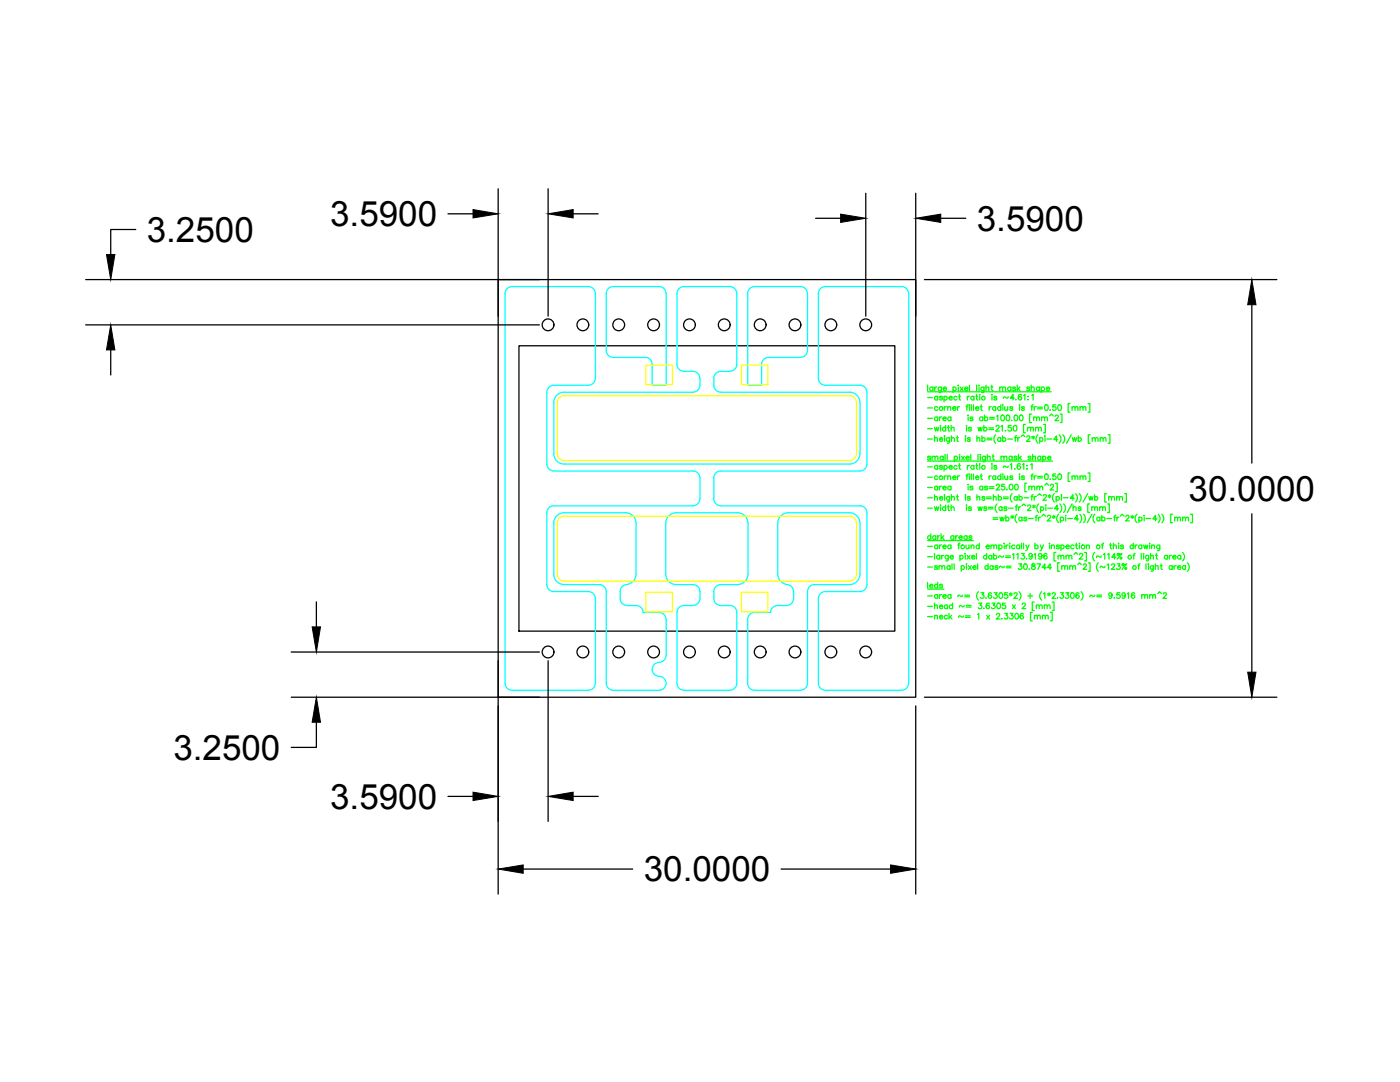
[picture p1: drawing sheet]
<svg xmlns="http://www.w3.org/2000/svg" width="279mm" height="216mm" viewBox="0 0 279 216" stroke-linecap="round" stroke-linejoin="round" font-family="sans-serif">
<defs><g id="words">
<g font-size="7">
<text x="65.9" y="45.1">3.5900</text>
<text x="194.9" y="46">3.5900</text>
<text x="29.3" y="48.3">3.2500</text>
<text x="237.2" y="99.9">30.0000</text>
<text x="34.6" y="151.6">3.2500</text>
<text x="65.9" y="161.4">3.5900</text>
<text x="128.5" y="175.9">30.0000</text>
</g>
</g></defs>
<!-- layer: glassOutline -->
<g fill="none" stroke="#000" stroke-width=".25">
<path d="M99.4 37.7v25.4M109.4 37.7v25.4M172.8 38.6v24.5M182.8 38.6v24.5M17.1 55.8h90.6M27.1 45.8h-5v5M89.4 42.7h5M99.4 55.8h83.4v83.3h-83.4zM114.4 42.7h5M162.8 43.6h5M184.5 55.8h70.3M187.7 43.6h5"/>
<path d="M17.1 64.8h90.6M22.1 69.8v5M249.8 60.8v31.6M249.8 102.5v31.6M58.1 130.1h49.6M58.1 139.1h49.6M63.1 120.1v5M99.4 131.8v46.6M109.4 131.8v32.1M184.5 139.1h70.3M63.1 144.1v5h-5M89.4 158.9h5"/>
<path d="M114.4 158.9h5M182.8 140.9v37.5M104.4 173.4h21.9M155.9 173.4h21.8"/>
</g>
<!-- layer: notes -->
<g fill="none" stroke="#0f0" stroke-width=".25">
<path d="M185.1 78.2h24.7M185.1 76.8v1.2M185.1 79.3h1M186.2 77.4a.35 .35 0 0 0-.5-.1 .35 .35 0 0 0 0 .6 .35 .35 0 0 0 .5-.1M186.2 77.2v.8M186.5 77.2v.8M187 77.2l-.3 .1-.2 .2M187.1 79.2a.36 .36 0 0 0-.5 0 .36 .36 0 0 0 0 .5 .36 .36 0 0 0 .5 0M187.1 79.1v.7M187.9 77.2l-.1 1-.4 .1M187.9 77.4a.35 .35 0 0 0-.5-.1 .35 .35 0 0 0 0 .6 .35 .35 0 0 0 .5-.1M188.1 79.2l-.2-.1-.4 .1 .5 .3v.3h-.3l-.2-.1"/>
<path d="M188.2 77.5h.7a.32 .32 0 0 0-.3-.3 .32 .32 0 0 0-.4 .3l.3 .5 .4-.2M188.4 79.2a.36 .36 0 0 1 .5 0 .36 .36 0 0 1 0 .5 .36 .36 0 0 1-.5 0M188.4 79.1v1.1M189.4 79.4h.6a.36 .36 0 0 0-.5-.2 .36 .36 0 0 0 .1 .6l.4-.1M190.2 77.4a.35 .35 0 0 1 .5-.1 .35 .35 0 0 1 0 .6 .35 .35 0 0 1-.5-.1M190.2 77.2v1.1M191 79.2a.36 .36 0 0 0-.5 0 .36 .36 0 0 0 0 .5 .36 .36 0 0 0 .5 0M191.3 76.8v.2zM191.3 77.2v.8M191.3 79.1h.4M191.5 78.7v.9v.2h.2M191.6 77.2l.6 .8"/>
<path d="M192.2 77.2l-.6 .8M192.5 77.5h.7a.36 .36 0 0 0-.4-.3 .36 .36 0 0 0-.4 .4 .36 .36 0 0 0 .4 .4l.4-.2M193.1 79.1v.7M193.5 79.1h-.3l-.1 .3M193.5 76.8v1.2M194.4 79.2a.36 .36 0 0 0-.6 0 .36 .36 0 0 0 0 .5 .36 .36 0 0 0 .6 0M194.4 79.1v.7M194.8 79.1h.3M194.9 78.7v.9l.3 .2M194.9 76.8v1.2M195.4 76.8v.2zM195.4 77.2v.8"/>
<path d="M195.5 78.7v.1zM195.5 79.1v.7M196.4 77.2l-.1 1-.4 .1M196.4 77.4a.35 .35 0 0 0-.5-.1 .35 .35 0 0 0 0 .6 .35 .35 0 0 0 .5-.1M196.8 77.4l.2-.2 .3 .1v.7M196.8 76.8v1.2M197.8 77.2h.3M197.9 76.8v1l.3 .2M198 78.7v.1zM198 79.1v.7M198.9 79.2l-.2-.1-.3 .1 .5 .3v.3h-.3l-.2-.1M199.5 77.4l.3-.2 .2 .1 .1 .7"/>
<path d="M199.5 77.2v.8M200.1 77.4l.3-.2 .2 .1 .1 .7M201.2 79.2l-.2 .3-.6-.3-.1 .3M201.7 77.4a.35 .35 0 0 0-.5-.1 .35 .35 0 0 0 0 .6 .35 .35 0 0 0 .5-.1M201.7 77.2v.8M202.4 79.5h-.8l.6-.8v1.1M202.7 77.4l-.2-.2-.3 .1v.2l.5 .3-.2 .2-.4-.2M202.7 79.7l.1 .1M203 76.8v1.2M203.2 77.5l.4 .5M203.5 77.2l-.5 .6M203.9 78.9l-.1-.1a.54 .54 0 0 0-.7 .4 .54 .54 0 0 0 .4 .6 .34 .34 0 0 0 .4-.3 .34 .34 0 0 0-.3-.4 .34 .34 0 0 0-.4 .4"/>
<path d="M204.3 78.9l.2-.2v1.1M205.2 79.1v.1zM205.2 79.7v.1zM205.5 77.4l-.2-.2-.3 .1v.2l.4 .2 .1 .1-.2 .2-.4-.2M205.8 77.4l.3-.2 .2 .1 .1 .7M205.8 76.8v1.2M205.9 78.9l.3-.2v1.1M207.5 77.4a.35 .35 0 0 0-.6-.1 .35 .35 0 0 0 0 .6 .35 .35 0 0 0 .6-.1M207.5 77.2v.8M207.8 77.4a.35 .35 0 0 1 .5-.1 .35 .35 0 0 1 0 .6 .35 .35 0 0 1-.5-.1M207.8 77.2v1.1M208.8 77.5h.7a.36 .36 0 0 0-.4-.3 .36 .36 0 0 0-.4 .4 .36 .36 0 0 0 .4 .4l.4-.2"/>
<path d="M185.1 81.4h1M185.1 83.5h1M185.1 85.5h1M185.1 87.6h1M185.1 92h24.9M185.1 93.1h1M185.1 95.2h1M185.1 97.3h1M185.1 99.3h1M185.7 91.2l-.2-.2-.3 .1v.2l.5 .2v.1l-.2 .2-.4-.2M186 91.2l.3-.2 .2 .1 .1 .7M186 91v.8"/>
<path d="M186.5 85.3l.2 .7 .2-.7 .2 .7 .2-.7M186.5 87.5l.3-.2 .2 .1 .1 .7M186.5 99.3l.3-.2h.2l.1 .7M186.5 87v1.1M186.5 98.7v1.1M186.6 91.2l.3-.2 .2 .1 .1 .7M187.1 81.3a.35 .35 0 0 0-.5-.1 .35 .35 0 0 0 0 .6 .35 .35 0 0 0 .5-.1M187.1 83.4a.36 .36 0 0 0-.5-.1 .36 .36 0 0 0 0 .5 .36 .36 0 0 0 .5 0M187.1 93a.35 .35 0 0 0-.5 0 .35 .35 0 0 0 0 .5 .35 .35 0 0 0 .5 0M187.1 95.1a.36 .36 0 0 0-.5 0 .36 .36 0 0 0 0 .5 .36 .36 0 0 0 .5-.1M187.1 97.2a.35 .35 0 0 0-.5-.1 .35 .35 0 0 0 0 .5 .35 .35 0 0 0 .5 0M187.1 83.2v.7"/>
<path d="M187.1 92.9v.7M187.1 97v.8M187.5 87.6h.6a.36 .36 0 0 0-.6-.2 .36 .36 0 0 0 .2 .6l.4-.1M187.5 99.4h.6a.32 .32 0 0 0-.3-.3 .32 .32 0 0 0-.3 .3l.3 .4 .3-.2M187.5 83.2v.7M187.5 97v.8M187.7 84.9v.1zM187.7 85.3v.7M187.9 83.2l-.2 .1-.2 .2M187.9 97l-.2 .1-.2 .2M188.1 93l-.2-.1h-.3v.2l.5 .4-.2 .1-.4-.1M188.2 83.5h.6a.35 .35 0 0 0-.4-.3 .35 .35 0 0 0-.3 .4 .35 .35 0 0 0 .3 .3l.4-.1"/>
<path d="M188.2 97.3h.6a.36 .36 0 0 0-.4-.3 .36 .36 0 0 0-.3 .4 .36 .36 0 0 0 .3 .4l.4-.2M188.2 91.2a.36 .36 0 0 0-.5-.1 .36 .36 0 0 0 0 .6 .36 .36 0 0 0 .5-.1M188.2 91v.8M188.4 93a.35 .35 0 0 1 .5 0 .35 .35 0 0 1 0 .5 .35 .35 0 0 1-.5 0M188.4 92.9v1.1M188.4 87h.2zM188.4 98.8h.2zM188.4 81.1v.8M188.4 94.9v.8M188.5 87.3v.8M188.5 99.1v.7M188.6 90.7v1.1"/>
<path d="M188.7 85.4a.35 .35 0 0 0-.5 0 .35 .35 0 0 0 0 .5 .35 .35 0 0 0 .5-.1M188.7 84.9v1.1M188.9 81.1l-.3 .1-.2 .3M188.9 94.9l-.3 .1-.2 .3M189 90.7v1.1M189.1 85.3h.4M189.1 81.4l.3-.3 .3 .1v.7M189.1 95.2l.3-.3 .3 .1v.7M189.1 81.1v.8M189.1 94.9v.8M189.3 84.9v.9l.2 .2M189.4 93.2h.6a.32 .32 0 0 0-.3-.3 .32 .32 0 0 0-.3 .3l.3 .4 .3-.1"/>
<path d="M189.5 87.3v1l-.5 .1M189.5 87.5a.36 .36 0 0 0-.5-.1 .36 .36 0 0 0 0 .6 .36 .36 0 0 0 .5-.1M189.5 99.1v1h-.5M189.5 99.2a.35 .35 0 0 0-.5 0 .35 .35 0 0 0 0 .5 .35 .35 0 0 0 .5-.1M189.8 83.4a.36 .36 0 0 0-.5-.1 .36 .36 0 0 0 0 .5 .36 .36 0 0 0 .5 0M189.8 97.2a.35 .35 0 0 0-.5-.1 .35 .35 0 0 0 0 .5 .35 .35 0 0 0 .5 0M189.8 83.2v.7M189.8 97v.8M189.8 85.5l.3-.2h.3v.7M189.8 84.9v1.1M189.9 87.5l.2-.2 .3 .1 .1 .7M189.9 99.3l.2-.2h.3l.1 .7"/>
<path d="M189.9 87v1.1M189.9 98.7v1.1M190.1 81.5h.7a.32 .32 0 0 0-.3-.4 .32 .32 0 0 0-.4 .4l.3 .4 .4-.2M190.1 95.3h.7a.36 .36 0 0 0-.6-.3 .36 .36 0 0 0 .1 .6l.5-.1M190.5 91.2a.36 .36 0 0 1 .5-.1 .36 .36 0 0 1 0 .6 .36 .36 0 0 1-.5-.1M190.5 91v1.2M190.9 87.3h.4M190.9 99.1h.4M191 93a.35 .35 0 0 0-.5 0 .35 .35 0 0 0 0 .5 .35 .35 0 0 0 .5 0M191.1 87v.9v.1l.2 .1M191.1 98.7v.9l.2 .2M191.1 81.1v.8"/>
<path d="M191.1 94.9v.8M191.3 92.9h.4M191.5 92.5v.9l.2 .2M191.5 81.1l-.2 .1-.2 .3M191.5 90.7v.1zM191.5 94.9l-.2 .1-.2 .3M191.5 91v.8M191.9 91l.6 .8M192.5 91l-.6 .8M192.7 87v.1zM192.7 98.7v.1zM192.7 87.3v.8"/>
<path d="M192.7 99.1v.7M192.8 91.3h.6a.36 .36 0 0 0-.6-.2 .36 .36 0 0 0 .2 .6l.4-.1M192.8 81.1h.4M192.8 94.9h.4M192.9 84.9v.1zM192.9 85.3v.7M193.1 92.9v.7M193.2 80.8l-.2 .2v.9M193.2 82.8v.1zM193.2 94.6h-.2v.2v.9M193.2 96.6v.1zM193.2 83.2v.7"/>
<path d="M193.2 97v.8M193.4 80.8h.1zM193.4 94.6h.1zM193.5 92.9h-.3l-.1 .3M193.5 81.1v.8M193.5 94.9v.8M193.6 87.5l-.2-.2-.3 .2 .5 .2v.3l-.3 .1-.2-.2M193.6 99.2l-.2-.1-.3 .1 .5 .3v.3h-.3l-.2-.2M193.7 90.7v1.1M193.8 85.4l-.2-.1h-.3v.2l.5 .2v.1l-.2 .2-.3-.2M193.8 80.8v1.1M193.8 94.6v1.1"/>
<path d="M194.2 83.4l-.2-.2-.4 .2 .5 .2v.3h-.3l-.2-.1M194.2 97.2l-.2-.2-.4 .1v.2l.5 .1 .1 .2-.2 .2-.4-.2M194.3 80.8v1.1M194.3 94.6v1.1M194.4 93a.35 .35 0 0 0-.5 0 .35 .35 0 0 0 0 .5 .35 .35 0 0 0 .5 0M194.4 92.9v.7M194.7 81.5h.6a.32 .32 0 0 0-.3-.4 .32 .32 0 0 0-.3 .4l.3 .4 .3-.2M194.7 95.3h.6a.36 .36 0 0 0-.6-.3 .36 .36 0 0 0 .2 .6l.4-.1M194.8 92.9h.3M194.9 92.5v.9l.3 .2M195 87.5l.2-.2 .3 .1v.7M195 99.3l.2-.2h.3v.7"/>
<path d="M195 87v1.1M195 98.7v1.1M195.2 85.3l.2 .7 .2-.7 .2 .7 .2-.7M195.2 90.7v1.1M195.5 92.5v.1zM195.5 92.9v.7M195.6 90.7v.1zM195.6 81.1h.4M195.6 91v.8M195.6 94.9h.4M195.8 80.8v.9l.3 .2M195.8 94.6v.9l.1 .1 .2 .1"/>
<path d="M196 87.5a.36 .36 0 0 1 .5-.1 .36 .36 0 0 1 0 .6 .36 .36 0 0 1-.5-.1M196 87v1.1M196.1 83.4a.36 .36 0 0 0-.5-.1 .36 .36 0 0 0 0 .5 .36 .36 0 0 0 .5 0M196.1 97.2a.35 .35 0 0 0-.5-.1 .35 .35 0 0 0 0 .5 .35 .35 0 0 0 .5 0M196.1 83.2v.7M196.1 97v.8M196.3 85.4a.35 .35 0 0 1 .6 0 .35 .35 0 0 1 0 .5 .35 .35 0 0 1-.6-.1M196.3 84.9v1.1M196.5 83.4a.36 .36 0 0 1 .5-.1 .36 .36 0 0 1 0 .5 .36 .36 0 0 1-.5 0M196.5 82.8v1.1M196.6 99.2l-.3-.1-.3 .1 .5 .3v.3h-.3l-.2-.2M196.7 91l-.1 1-.4 .1"/>
<path d="M196.7 91.2a.36 .36 0 0 0-.6-.1 .36 .36 0 0 0 0 .6 .36 .36 0 0 0 .6-.1M196.9 99.2h.9M196.9 99.5h.9M197 87.4h.9M197 87.7h.9M197 91.2l.3-.2 .2 .1 .1 .7M197 90.7v1.1M197.1 97.2l-.2-.2-.4 .2 .5 .2v.3l-.3 .1-.2-.2M197.3 85.4h1M197.3 85.7h1M197.4 81.1v.8M197.4 94.9v.8"/>
<path d="M197.4 97.1h1M197.4 97.4h1M197.5 83.3h1M197.5 83.6h1M197.8 81.1l-.3 .1-.1 .3M197.8 94.9l-.3 .1-.1 .3M198 92.5v.1zM198 92.9v.7M198 91h.4M198.2 90.7v.9l.3 .2M198.2 99.3l.3-.2h.3v.7M198.2 98.7v1.1"/>
<path d="M198.7 81.3a.35 .35 0 0 0-.5-.1 .35 .35 0 0 0 0 .6 .35 .35 0 0 0 .5-.1M198.7 86.8a1.17 1.17 0 0 0 0 1.6M198.7 95.1a.36 .36 0 0 0-.5 0 .36 .36 0 0 0 0 .5 .36 .36 0 0 0 .5-.1M198.7 81.1v.8M198.7 94.9v.8M198.8 85.2l.2-.3 .4 .2-.7 .9h.8M198.8 96.9l.2-.3 .5 .3-.2 .3-.5 .6h.7M198.9 83.1l.2-.3v1.1M198.9 93l-.2-.1h-.3v.2l.5 .2v.2l-.2 .1-.3-.1M199.2 99.2a.35 .35 0 0 1 .6 0 .35 .35 0 0 1 0 .5 .35 .35 0 0 1-.6-.1M199.2 98.7v1.1M199.7 81.3a.35 .35 0 0 0-.5-.1 .35 .35 0 0 0 0 .6 .35 .35 0 0 0 .5-.1"/>
<path d="M199.7 87.5a.36 .36 0 0 0-.5-.1 .36 .36 0 0 0 0 .6 .36 .36 0 0 0 .5-.1M199.7 95.1a.36 .36 0 0 0-.5 0 .36 .36 0 0 0 0 .5 .36 .36 0 0 0 .5-.1M199.7 80.8v1.1M199.7 87.3v.8M199.7 94.6v1.1M199.8 85.1l.2-.2v1.1M199.8 91.2l.2-.2 .3 .1 .1 .7M199.8 91v.8M199.9 82.9a.55 .55 0 0 1 .6 .4 .55 .55 0 0 1-.3 .6h-.2a.72 .72 0 0 1-.1-1zM200.1 80.8h.1zM200.1 87.5a.36 .36 0 0 1 .5-.1 .36 .36 0 0 1 0 .6 .36 .36 0 0 1-.5-.1M200.1 94.6h.1z"/>
<path d="M200.1 87v1.1M200.2 81.1v.8M200.2 94.9v.8M200.3 99.2h.9M200.3 99.5h.9M200.4 91.2l.2-.2 .3 .1v.7M200.5 96.6h-.6v.5a.4 .4 0 0 1 .6 0 .4 .4 0 0 1-.1 .6 .4 .4 0 0 1-.6-.1M200.5 81.1l.1 .7 .2 .1 .3-.2M200.5 94.9l.1 .7 .2 .1 .3-.2M200.7 85.9v.1M200.9 82.9a.55 .55 0 0 1 .7 .4 .55 .55 0 0 1-.4 .6h-.1a.72 .72 0 0 1-.2-1zM200.9 97.7h.1"/>
<path d="M201.1 81.1v.8M201.1 94.9v.8M201.1 87.6h1M201.2 93l-.2 .3-.6-.3-.1 .3M201.6 96.7a.55 .55 0 0 1 .6 .4 .55 .55 0 0 1-.4 .7h-.1a.73 .73 0 0 1-.1-1.1zM201.6 92.7l.3-.2v1.1M201.8 84.9h-.5l-.1 .5a.39 .39 0 0 1 .6 0 .39 .39 0 0 1-.1 .6 .39 .39 0 0 1-.6-.2M201.9 83.8l.1 .1M202 91.2a.36 .36 0 0 0-.5-.1 .36 .36 0 0 0 0 .6 .36 .36 0 0 0 .5-.1M202 98.5a1.14 1.14 0 0 0 0 1.7M202 91v.8M202.1 81.3l-.2-.2-.4 .2 .6 .3v.2l-.4 .1-.2-.2"/>
<path d="M202.1 95.1l-.2-.2-.4 .2 .6 .3v.2l-.4 .1-.2-.2M202.4 85l.1-.1a.58 .58 0 0 1 .5 .6 .58 .58 0 0 1-.5 .5l-.3-.5zM202.5 87.3h.3M202.5 82.9a.55 .55 0 0 1 .7 .4 .55 .55 0 0 1-.4 .6h-.1a.72 .72 0 0 1-.2-1zM202.5 93.5l.1 .1M202.6 96.7a.55 .55 0 0 1 .7 .4 .55 .55 0 0 1-.4 .7h-.1a.73 .73 0 0 1-.2-1.1zM202.9 87l-.3 .2v.9M202.9 91.2l-.2-.2-.3 .1v.2l.5 .2v.1l-.2 .2-.3-.2M203 99.2a.35 .35 0 0 0-.5 0 .35 .35 0 0 0 0 .5 .35 .35 0 0 0 .5-.1M203 99.1v.7M203.1 87.3v.8M203.3 90.7v1.1"/>
<path d="M203.4 99.2a.35 .35 0 0 1 .5 0 .35 .35 0 0 1 0 .5 .35 .35 0 0 1-.5-.1M203.4 98.7v1.1M203.5 80.8v.1zM203.5 94.6v.1zM203.5 81.1v.8M203.5 94.9v.8M203.5 91.3l.4 .5M203.5 87.3l-.2 .1-.2 .2M203.6 82.9a.55 .55 0 0 1 .6 .4 .55 .55 0 0 1-.3 .6h-.1a.72 .72 0 0 1-.2-1zM203.6 92.7v-.1a.54 .54 0 0 0-.7 .4 .54 .54 0 0 0 .4 .6 .35 .35 0 0 0 .4-.3 .35 .35 0 0 0-.3-.4 .35 .35 0 0 0-.4 .4M203.8 87.1l.4-.3 .3 .3M203.8 91l-.5 .6"/>
<path d="M204.1 92.7l.2-.2v1.1M204.4 99.3h.9M204.4 81.3l-.2-.2-.3 .2 .5 .3v.2l-.3 .1-.2-.2M204.4 95.1l-.2-.2-.3 .2 .5 .3v.2l-.3 .1-.2-.2M204.6 84.7h-.3v1.7h.3M204.9 87.2l.1-.2h.3l.2 .3-.6 .8h.7M204.9 92.9h.1zM204.9 93.6h.1zM204.9 96.4h-.4v1.7h.4M205.1 85.5l.2-.2h.3l.1 .7M205.1 85.3v.7M205.3 97.2l.3-.2 .3 .1v.7"/>
<path d="M205.3 97v.8M205.7 85.5l.2-.2h.3v.7M205.7 92.7l.3-.2v1.1M205.8 91.2l-.3-.2-.3 .1v.2l.5 .2 .1 .1-.3 .2-.3-.2M205.8 81.1h.3M205.8 94.9h.3M205.8 99.1h.3M205.9 82.6h-.4v1.7h.4M205.9 97.2l.3-.2 .2 .1 .1 .7M205.9 87.1l.5 .3M206.1 91.2l.2-.2 .3 .1 .1 .7M206.1 90.7v1.1"/>
<path d="M206.2 80.8l-.3 .2v.9M206.2 94.6l-.3 .2v.9M206.2 98.7l-.3 .2v.9M206.2 87v.6M206.3 83.4l.2-.2 .3 .1 .1 .6M206.3 83.2v.7M206.4 81.1v.8M206.4 94.9v.8M206.4 99.1v.7M206.4 87.1l-.5 .3M206.7 85.5l.2-.2h.3v.7M206.7 85.3v.7"/>
<path d="M206.8 81.1l-.3 .1-.1 .3M206.8 94.9l-.3 .1-.1 .3M206.8 99.1h-.3l-.1 .3M206.9 83.4l.2-.2 .3 .1 .1 .6M206.9 97.2l.3-.2 .3 .1v.7M206.9 97v.8M207.1 98.9l.4-.4 .3 .4M207.1 81.3h.9M207.1 81.6h.9M207.1 95.1h.9M207.1 95.4h.9M207.1 86.8a1.12 1.12 0 0 0 0 1.6"/>
<path d="M207.2 85.5l.3-.2h.3v.7M207.5 87.5a.36 .36 0 0 1 .5-.1 .36 .36 0 0 1 0 .6 .36 .36 0 0 1-.5-.1M207.5 97.2l.3-.2 .2 .1 .1 .7M207.5 87.3v1.1M207.7 91.2a.36 .36 0 0 0-.5-.1 .36 .36 0 0 0 0 .6 .36 .36 0 0 0 .5-.1M207.7 91v.8M207.9 83.4l.2-.2 .3 .1v.6M207.9 83.2v.7M208.1 91.2a.36 .36 0 0 1 .5-.1 .36 .36 0 0 1 0 .6 .36 .36 0 0 1-.5-.1M208.1 91v1.2M208.2 99l.1-.2 .3-.1 .2 .3-.7 .8h.8M208.2 84.7h.4v1.7h-.4"/>
<path d="M208.4 83.4l.3-.2 .3 .1v.6M208.5 96.8l.4-.4 .4 .4M208.6 87v.1zM208.6 87.3v.8M208.6 80.8h.2a.58 .58 0 0 1 .4 .5 .58 .58 0 0 1-.4 .6l-.4-.5zM208.6 94.6h.2a.57 .57 0 0 1 .4 .5 .57 .57 0 0 1-.4 .6l-.4-.5zM208.9 87.6h1M209.1 91.3h.6a.36 .36 0 0 0-.6-.2 .36 .36 0 0 0 .2 .6l.4-.1M209.2 98.9l.5 .3M209.5 83l.3-.4 .4 .4M209.5 98.7v.6M209.6 81.8h.1"/>
<path d="M209.6 95.6h.1M209.6 96.9l.2-.3 .4 .3-.1 .3-.5 .6h.7M209.7 98.9l-.5 .3M210.4 98.5a1.1 1.1 0 0 0 0 1.7M210.6 83.1l.1-.2 .3-.1 .2 .4-.7 .7h.8M210.6 96.4h.4v1.7h-.4M210.7 80.8h-.6v.5a.39 .39 0 0 1 .6 0 .39 .39 0 0 1-.1 .5 .39 .39 0 0 1-.6-.1M210.7 94.6h-.6v.5a.39 .39 0 0 1 .6 0 .39 .39 0 0 1-.1 .5 .39 .39 0 0 1-.6-.1M210.8 99.2a.35 .35 0 0 1 .5 0 .35 .35 0 0 1 0 .5 .35 .35 0 0 1-.5-.1M210.8 99.1v1.1M211.1 87.7h-.8l.5-.7v1.1M211.3 80.8h.1a.58 .58 0 0 1 .4 .5 .58 .58 0 0 1-.4 .6l-.3-.5z"/>
<path d="M211.3 94.6h.1a.57 .57 0 0 1 .4 .5 .57 .57 0 0 1-.4 .6l-.3-.5zM211.4 86.8a1.17 1.17 0 0 1 0 1.6M211.6 82.6h.3v1.7h-.3M211.8 98.7v.1zM211.8 99.1v.7M212.1 86.8a1.17 1.17 0 0 1 0 1.6M212.2 99.3h1M213.5 80.6h-.3v1.6h.3M213.5 94.4h-.3v1.7h.3M213.8 86.8l-.9 1.6M214 81.4l.2-.3 .3 .1v.7M214 95.2l.2-.3 .3 .1v.7"/>
<path d="M214 81.1v.8M214 94.9v.8M214 87.3l.2 .8 .2-.8 .3 .8 .2-.8M214.4 99.4h-.8l.5-.7v1.1M214.5 81.4l.3-.3 .3 .1v.7M214.5 95.2l.3-.3 .3 .1v.7M214.7 98.5a1.14 1.14 0 0 1 0 1.7M215.2 87.5a.36 .36 0 0 1 .5-.1 .36 .36 0 0 1 0 .6 .36 .36 0 0 1-.5-.1M215.2 87v1.1M215.4 98.5a1.14 1.14 0 0 1 0 1.7M215.5 81.4l.3-.3 .3 .1v.7M215.5 95.2l.3-.3 .3 .1v.7"/>
<path d="M215.5 81.1v.8M215.5 94.9v.8M216.1 81.4l.3-.3 .3 .1v.7M216.1 95.2l.3-.3 .3 .1v.7M217.1 98.5l-1 1.7M217.1 80.6h.4v1.6h-.4M217.1 94.4h.4v1.7h-.4M217.3 99.1l.2 .7 .2-.7 .2 .7 .2-.7M217.6 86.8h-.4v1.6h.4M218 87.5l.2-.2 .3 .1 .1 .7M218 87.3v.8M218.5 99.2a.35 .35 0 0 1 .5 0 .35 .35 0 0 1 0 .5 .35 .35 0 0 1-.5-.1"/>
<path d="M218.5 98.7v1.1M218.6 87.5l.2-.2 .3 .1v.7M219.6 87.5l.2-.2 .3 .1 .1 .7M219.6 87.3v.8M220.2 87.5l.2-.2 .3 .1v.7M220.8 98.5h-.3v1.7h.3M221.1 86.8h.4v1.6h-.4M221.3 99.3l.2-.2h.3v.7M221.3 99.1v.7M221.8 99.3l.3-.2h.3v.7M222.8 99.3l.3-.2h.3v.7M222.8 99.1v.7"/>
<path d="M223.4 99.3l.3-.2h.2l.1 .7M224.4 98.5h.4v1.7h-.4M185.1 116.2v1.1M185.1 101.4h1M185.1 107.9h9.2M185.1 109h1M185.1 111.1h1M185.1 113.1h1M185.1 117.6h3.3M185.1 118.9h1M185.5 116.9h.7a.35 .35 0 0 0-.4-.3 .35 .35 0 0 0-.3 .4 .35 .35 0 0 0 .3 .3l.4-.1M185.8 107.1a.35 .35 0 0 0-.6-.1 .35 .35 0 0 0 0 .5 .35 .35 0 0 0 .6 0"/>
<path d="M185.8 106.5v1.1M186.5 101.1l.2 .8 .2-.8 .2 .8 .2-.8M186.5 110.4v1.2M186.8 107.1a.35 .35 0 0 0-.6-.1 .35 .35 0 0 0 0 .5 .35 .35 0 0 0 .6 0M186.8 106.9v.7M187.1 113l-.2-.1h-.4v.2l.5 .2 .1 .2-.2 .1-.4-.1M187.1 108.9a.36 .36 0 0 0-.5 0 .36 .36 0 0 0 0 .5 .36 .36 0 0 0 .5-.1M187.1 116.7a.36 .36 0 0 0-.5 0 .36 .36 0 0 0 0 .5 .36 .36 0 0 0 .5 0M187.1 118.8a.35 .35 0 0 0-.5 0 .35 .35 0 0 0 0 .5 .35 .35 0 0 0 .5-.1M187.1 106.9v.7M187.1 108.7v.8M187.1 116.2v1.1"/>
<path d="M187.1 118.7v.7M187.4 113.1l.3-.2h.2l.1 .7M187.4 112.9v.7M187.5 108.7v.8M187.5 118.7v.7M187.6 106.9h-.3l-.2 .3M187.6 111a.35 .35 0 0 0-.6-.1 .35 .35 0 0 0 0 .5 .35 .35 0 0 0 .6 0M187.6 110.8v.8M187.7 100.8v.1zM187.7 101.1v.8M187.8 106.5v1.1M187.9 108.7l-.2 .1-.2 .3"/>
<path d="M187.9 118.7h-.2l-.2 .3M187.9 110.8v.8M188 113.1l.2-.2h.3l.1 .7M188 107.2l.4 .4M188.1 116.7l-.2-.1h-.3v.3l.4 .1 .1 .2-.2 .1-.4-.1M188.2 109.1h.6a.35 .35 0 0 0-.4-.3 .35 .35 0 0 0-.3 .3 .35 .35 0 0 0 .3 .4l.4-.2M188.2 119h.6a.36 .36 0 0 0-.4-.3 .36 .36 0 0 0-.3 .3 .36 .36 0 0 0 .3 .4l.4-.2M188.3 110.8l-.2 .1-.2 .2M188.3 106.9l-.5 .5M188.7 101.3a.36 .36 0 0 0-.5-.1 .36 .36 0 0 0 0 .6 .36 .36 0 0 0 .5-.1M188.7 100.8v1.1M189.1 101.1h.4"/>
<path d="M189.3 100.8v.9v.1l.2 .1M189.3 110.8l-.1 1-.4 .1M189.3 111a.35 .35 0 0 0-.6-.1 .35 .35 0 0 0 0 .5 .35 .35 0 0 0 .6 0M189.6 111.1h.6a.32 .32 0 0 0-.3-.3 .32 .32 0 0 0-.3 .3l.3 .5 .3-.2M189.6 113a.36 .36 0 0 0-.5 0 .36 .36 0 0 0 0 .5 .36 .36 0 0 0 .5 0M189.6 112.9v.7M189.8 108.9a.36 .36 0 0 0-.5 0 .36 .36 0 0 0 0 .5 .36 .36 0 0 0 .5-.1M189.8 118.8a.35 .35 0 0 0-.5 0 .35 .35 0 0 0 0 .5 .35 .35 0 0 0 .5-.1M189.8 108.7v.8M189.8 118.7v.7M189.8 101.3l.3-.2 .3 .1v.7M189.8 100.8v1.1"/>
<path d="M190 112.5v1.1M190.4 107.1a.35 .35 0 0 0-.6-.1 .35 .35 0 0 0 0 .5 .35 .35 0 0 0 .6 0M190.4 106.9v.7M190.4 112.5v1.1M190.7 106.9v.7M191.2 106.9h-.3l-.2 .3M191.2 108.7h.3M191.4 107.2h.6a.32 .32 0 0 0-.3-.3 .32 .32 0 0 0-.3 .3l.3 .4 .3-.1M191.6 108.4l-.3 .2v.9M191.6 111a.35 .35 0 0 1 .5-.1 .35 .35 0 0 1 0 .5 .35 .35 0 0 1-.5 0M191.6 110.8v1.1M191.8 113a.36 .36 0 0 1 .6 0 .36 .36 0 0 1 0 .5 .36 .36 0 0 1-.6 0"/>
<path d="M191.8 112.9v1.1M192.1 118.8l-.2 .2-.6-.2-.1 .3M192.5 118.8h1M192.5 119.1h1M192.6 110.4v.1zM192.6 110.8v.8M192.8 108.7v.7l.3 .1 .3-.2M192.9 100.8v.1zM192.9 112.5v.1zM192.9 101.1v.8M192.9 112.9v.7M193 107.1a.35 .35 0 0 0-.5-.1 .35 .35 0 0 0 0 .5 .35 .35 0 0 0 .5 0"/>
<path d="M193 106.9v.7M193 110.8l.6 .8M193.3 112.9l.5 .7M193.4 108.7v.8M193.6 110.8l-.6 .8M193.8 109l.3-.3 .2 .1 .1 .7M193.8 108.7v.8M193.8 101.3l-.2-.2-.3 .1v.2l.5 .2v.1l-.2 .2-.3-.2M193.8 112.9l-.5 .7M193.9 111.1h.6a.36 .36 0 0 0-.3-.3 .36 .36 0 0 0-.4 .4 .36 .36 0 0 0 .4 .4l.3-.2M194 107.1l-.3-.2h-.3v.3l.4 .1 .2 .2-.3 .1-.3-.1M194.2 113.2h.6a.36 .36 0 0 0-.6-.2 .36 .36 0 0 0 .1 .6l.5-.1"/>
<path d="M194.9 110.4v1.2M195.1 112.5v1.1M195.2 101.1l.2 .8 .2-.8 .2 .8 .2-.8M195.3 118.1a1.12 1.12 0 0 0 0 1.7M195.4 108.9a.36 .36 0 0 0-.5 0 .36 .36 0 0 0 0 .5 .36 .36 0 0 0 .5-.1M195.4 108.4v1.1M195.7 118.3h.6l-.3 .4a.37 .37 0 0 1 .3 .6 .37 .37 0 0 1-.7-.1M196.8 119.3h.1M196.8 109.1h.6a.36 .36 0 0 0-.5-.3 .36 .36 0 0 0 .1 .6l.4-.1M196.9 101.3l-.2-.2-.3 .1v.2l.5 .2v.1l-.2 .2-.4-.2M196.9 111a.35 .35 0 0 0-.5-.1 .35 .35 0 0 0 0 .5 .35 .35 0 0 0 .5 0M196.9 110.4v1.2"/>
<path d="M197.2 113a.36 .36 0 0 0-.5 0 .36 .36 0 0 0 0 .5 .36 .36 0 0 0 .5 0M197.2 112.5v1.1M197.2 101.2h1M197.2 101.6h1M197.8 109l.2-.3 .3 .1 .1 .7M197.8 108.7v.8M197.9 118.4l-.1-.1a.55 .55 0 0 0-.6 .4 .55 .55 0 0 0 .3 .7 .35 .35 0 0 0 .4-.3 .35 .35 0 0 0-.3-.4 .35 .35 0 0 0-.4 .3M197.9 111a.35 .35 0 0 0-.5-.1 .35 .35 0 0 0 0 .5 .35 .35 0 0 0 .5 0M197.9 110.8v.8M198.2 113a.36 .36 0 0 0-.5 0 .36 .36 0 0 0 0 .5 .36 .36 0 0 0 .5 0M198.2 103.3h.9M198.2 103.6h.9"/>
<path d="M198.2 112.9v.7M198.3 111a.35 .35 0 0 1 .5-.1 .35 .35 0 0 1 0 .5 .35 .35 0 0 1-.5 0M198.3 110.4v1.2M198.4 109l.2-.3 .3 .1v.7M198.4 118.3h.6l-.3 .4a.37 .37 0 0 1 .2 .6 .37 .37 0 0 1-.6-.1M199 100.6a1.12 1.12 0 0 0 0 1.6M199.1 113l-.2-.1h-.3v.2l.5 .2v.2l-.2 .1-.3-.1M199.3 108.9a.36 .36 0 0 1 .6 0 .36 .36 0 0 1 0 .5 .36 .36 0 0 1-.6-.1M199.3 108.7v1.2M199.5 118.3h.2a.58 .58 0 0 1 .4 .5 .58 .58 0 0 1-.4 .6l-.4-.5zM199.6 103.2l.2 .7 .2-.7 .2 .7 .2-.7M200 101.3a.36 .36 0 0 0-.5-.1 .36 .36 0 0 0 0 .6 .36 .36 0 0 0 .5-.1"/>
<path d="M200 101.1v.8M200.3 110.9l-.2 .3-.6-.3-.2 .3M200.4 108.4v.1zM200.4 113l-.1 .3-.7-.3-.1 .3M200.4 108.7v.8M200.7 110.9h.9M200.7 111.2h.9M200.7 103.3a.35 .35 0 0 1 .5 0 .35 .35 0 0 1 0 .5 .35 .35 0 0 1-.5 0M200.7 102.8v1.1M200.8 108.7v.8M200.8 113h1M200.8 113.3h1"/>
<path d="M200.9 101.3l-.2-.2-.3 .1v.2l.5 .2v.1l-.2 .2-.3-.2M201 118.3h-.5v.5a.39 .39 0 0 1 .6 0 .39 .39 0 0 1-.1 .5 .39 .39 0 0 1-.6-.1M201.2 108.7l-.3 .1-.1 .3M201.3 101.4h.9M201.5 108.4h.1zM201.5 118.4l.5 .4M201.5 108.7v.8M201.7 118.3v.6M201.7 103l.6 .3M202 102.8v.7M202 118.4l-.5 .4M202.1 110.7l.2-.3v1.2"/>
<path d="M202.3 103l-.6 .3M202.4 118.5l.2-.2 .4 .2-.7 .9h.8M202.5 108.9a.36 .36 0 0 0-.5 0 .36 .36 0 0 0 0 .5 .36 .36 0 0 0 .5-.1M202.6 101.1h.4M202.9 110.7l.3-.3v1.2M202.9 102.6a1.17 1.17 0 0 0 0 1.7M203.1 100.8h-.3v.2v.9M203.3 101.1v.8M203.3 112.5h.6l-.3 .4a.37 .37 0 0 1 .3 .4 .37 .37 0 0 1-.3 .4 .37 .37 0 0 1-.4-.3M203.4 118.1a1.12 1.12 0 0 1 0 1.7M203.5 108.9a.36 .36 0 0 0-.5 0 .36 .36 0 0 0 0 .5 .36 .36 0 0 0 .5-.1M203.5 108.7v.8"/>
<path d="M203.7 101.1l-.3 .1-.1 .2M203.9 110.4h.5l-.3 .5a.37 .37 0 0 1 .3 .5 .37 .37 0 0 1-.6 0M203.9 108.4v1.1M204 100.9l.3-.3 .4 .3M204 103.3a.35 .35 0 0 0-.6 0 .35 .35 0 0 0 0 .5 .35 .35 0 0 0 .6 0M204 103.2v.7M204.3 108.4v1.1M204.4 112.6a.55 .55 0 0 1 .7 .4 .55 .55 0 0 1-.4 .6h-.1a.72 .72 0 0 1-.2-1zM204.7 108.7l.4 .8 .3-.8M204.9 111.5h.1M204.9 103.3l-.2-.1h-.3v.3l.5 .3-.2 .1-.4-.1M205.1 101l.1-.2h.3l.2 .3-.7 .8h.8"/>
<path d="M205.1 109.5l-.2 .3-.2 .1M205.1 118.9h1M205.2 103.5h1M205.4 113.5v.1M205.6 118.4v1M206 112.6v.3a.47 .47 0 0 1 .5 .1 .47 .47 0 0 1 0 .6l-.6-.1v-.4l.6-.3v-.2zM206 110.8a.34 .34 0 0 1-.5 .3 .34 .34 0 0 1-.1-.6 .34 .34 0 0 1 .6 .1v.2a.51 .51 0 0 1-.4 .8l-.2-.2M206.1 100.9l.5 .3M206.3 100.8v.6M206.4 110.7l.3-.3v1.2M206.5 108.9a.36 .36 0 0 1 .6 0 .36 .36 0 0 1 0 .5 .36 .36 0 0 1-.6-.1M206.5 108.4v1.1"/>
<path d="M206.6 100.9l-.5 .3M206.6 103.2h.4M206.9 112.5h.8l-.6 1.1M207 102.8l-.2 .2v.9M207.2 103.2v.7M207.3 100.6a1.17 1.17 0 0 0 0 1.6M207.6 108.7l.3 .8 .3-.8M207.7 101.3a.36 .36 0 0 1 .5-.1 .36 .36 0 0 1 0 .6 .36 .36 0 0 1-.5-.1M207.7 103.2h-.3l-.2 .3M207.7 101.1v1.1M207.9 118.1a1.12 1.12 0 0 0 0 1.7M207.9 103l.4-.4 .4 .4"/>
<path d="M207.9 109.5l-.1 .3-.2 .1M207.9 110.8a.34 .34 0 0 1-.5 .3 .34 .34 0 0 1-.1-.6 .34 .34 0 0 1 .6 .1v.2a.51 .51 0 0 1-.4 .8l-.2-.2M208.2 118.5l.3-.2v1.1M208.7 100.8h.1zM208.7 101.1v.8M208.8 113.3h-.8l.5-.8v1.1M208.9 110.6v-.1a.54 .54 0 0 0-.7 .4 .54 .54 0 0 0 .4 .7 .35 .35 0 0 0 .4-.4 .35 .35 0 0 0-.3-.3 .35 .35 0 0 0-.4 .3M209 103.1l.3-.3 .4 .2-.7 .9h.7M209.1 101.4h.9M209.1 118.4l.5 .4M209.4 118.3v.6M209.4 108.4h.1z"/>
<path d="M209.5 108.7v.8M209.6 118.4l-.5 .4M209.8 109l.3-.3 .3 .1v.7M209.8 113.3h-.8l.6-.8v1.1M209.8 108.7v.8M210 118.5l.2-.2 .4 .2-.7 .9h.8M210 103l.6 .3M210.3 102.8v.7M210.6 103l-.6 .3M210.7 110.2h-.3v1.7h.3M211.1 119.3h.1M211.2 111l.2-.2 .3 .1v.7"/>
<path d="M211.2 110.8v.8M211.3 101.5h-.8l.5-.7v1.1M211.3 102.6a1.12 1.12 0 0 0 0 1.7M211.4 108.9l-.2-.2-.3 .1v.2l.5 .2v.1l-.2 .2-.4-.2M211.5 112.3h-.4v1.7h.4M211.5 100.6a1.12 1.12 0 0 1 0 1.6M211.6 103.3a.35 .35 0 0 1 .5 0 .35 .35 0 0 1 0 .5 .35 .35 0 0 1-.5 0M211.6 118.3h.6l-.3 .4a.37 .37 0 0 1 .3 .6 .37 .37 0 0 1-.7-.1M211.6 103.2v1.1M211.7 108.9a.36 .36 0 0 1 .6 0 .36 .36 0 0 1 0 .5 .36 .36 0 0 1-.6-.1M211.7 111l.3-.2 .3 .1v.7M211.7 108.7v1.2"/>
<path d="M211.9 113.1l.3-.2h.2l.1 .7M211.9 112.9v.7M212.3 100.6a1.12 1.12 0 0 1 0 1.6M212.5 113.1l.2-.2h.3l.1 .7M212.7 102.8v.1zM212.7 118.3h.6l-.3 .4a.37 .37 0 0 1 .2 .6 .37 .37 0 0 1-.6-.1M212.7 103.2v.7M212.7 109.1h.7a.35 .35 0 0 0-.4-.3 .35 .35 0 0 0-.3 .3 .35 .35 0 0 0 .3 .4l.4-.2M212.7 111l.3-.2 .3 .1v.7M212.7 110.8v.8M213.1 103.5h.9M213.3 111l.3-.2 .2 .1 .1 .7"/>
<path d="M213.5 113.1l.2-.2h.3l.1 .7M213.5 112.9v.7M213.8 118.3h.2a.58 .58 0 0 1 .4 .5 .58 .58 0 0 1-.4 .6l-.4-.5zM214 100.6l-1 1.6M214.1 113.1l.2-.2h.3l.1 .7M214.2 101.3l.2-.2 .3 .1 .1 .7M214.2 100.8v1.1M214.3 108.9a.36 .36 0 0 0-.5 0 .36 .36 0 0 0 0 .5 .36 .36 0 0 0 .5-.1M214.3 110.6l.4-.4 .4 .4M214.7 108.7h.3M214.8 108.4v.9l.3 .2M215.1 112.7l.3-.4 .4 .4"/>
<path d="M215.2 103.6h-.8l.6-.8v1.1M215.3 118.4v-.1a.55 .55 0 0 0-.7 .4 .55 .55 0 0 0 .4 .7 .35 .35 0 0 0 .4-.3 .35 .35 0 0 0-.3-.4 .35 .35 0 0 0-.4 .3M215.4 108.4v.1zM215.4 110.7l.2-.3 .5 .3-.2 .3-.5 .6h.7M215.4 108.7v.8M215.5 102.6a1.17 1.17 0 0 1 0 1.7M215.8 101.3l-.3-.2-.3 .1v.2l.5 .2 .1 .1-.3 .2-.3-.2M215.8 118.1a1.12 1.12 0 0 1 0 1.7M216.2 112.8l.1-.2 .3-.1 .2 .3-.7 .8h.8M216.2 102.6a1.17 1.17 0 0 1 0 1.7M216.5 110.2h.3v1.7h-.3M216.8 109l.3-.3 .2 .1 .1 .7"/>
<path d="M216.8 108.7v.8M217.2 112.3h.4v1.7h-.4M217.4 100.6h-.3v1.6h.3M217.9 101.3l.2-.2 .3 .1 .1 .7M217.9 101.1v.8M217.9 102.6l-.9 1.7M218.5 101.3l.2-.2 .3 .1v.7M218.5 110.2a1.12 1.12 0 0 0 0 1.7M218.5 118.8l-.2 .2-.6-.2-.2 .3M218.5 102.6a1.17 1.17 0 0 0 0 1.7M218.9 118.8h.9M218.9 119.1h.9"/>
<path d="M219.2 112.3a1.12 1.12 0 0 0 0 1.7M219.5 101.3l.2-.2 .3 .1v.7M219.5 101.1v.8M219.5 103.3a.35 .35 0 0 0-.5 0 .35 .35 0 0 0 0 .5 .35 .35 0 0 0 .5 0M219.5 103.2v.7M219.8 110.9l-.2 .3-.6-.3-.2 .3M219.8 108.7h.4M219.9 103.3a.35 .35 0 0 1 .5 0 .35 .35 0 0 1 0 .5 .35 .35 0 0 1-.5 0M219.9 102.8v1.1M220 101.3l.3-.2 .3 .1v.7M220.2 110.7l.3-.3v1.2M220.3 108.4l-.3 .2v.9"/>
<path d="M220.5 113l-.1 .3-.7-.3-.1 .3M220.9 103.5h.9M220.9 112.7l.3-.2v1.1M221 100.6h.4v1.6h-.4M221 110.7l.3-.3v1.2M221.5 108.7h.3M221.6 108.4v.9l.3 .2M221.8 112.8l.1-.2 .4-.1 .2 .3-.7 .8h.7M221.9 118.7a.34 .34 0 0 1-.4 .2 .34 .34 0 0 1-.2-.5 .34 .34 0 0 1 .6 0v.3a.51 .51 0 0 1-.4 .7l-.2-.2M222.2 109l.3-.3 .2 .1 .1 .7M222.2 108.4v1.1M222.3 103.2h.3"/>
<path d="M222.4 119.3h.1M222.7 102.8l-.3 .2v.9M222.7 111.2h-.8l.5-.8v1.2M222.9 103.2v.7M222.9 112.5h.6l-.3 .4a.37 .37 0 0 1 .4 .4 .37 .37 0 0 1-.3 .4 .37 .37 0 0 1-.5-.3M223.2 108.4h.1zM223.2 110.4l.1 .3-.2 .1-.2-.2 .2-.2 .4 .1 .4-.1-1 1.2M223.3 108.7v.8M223.3 103.2h-.2l-.2 .3M223.5 118.3h-.6v.5a.4 .4 0 0 1 .6-.1 .4 .4 0 0 1-.1 .6 .4 .4 0 0 1-.6-.1M223.6 103l.3-.4 .4 .4M224.2 112.5v.3l-.2 .1-.1-.3 1-.1-1 1.1"/>
<path d="M224.2 108.9l-.2-.2-.3 .1v.2l.5 .2v.1l-.2 .2-.4-.2M224.6 118.7a.34 .34 0 0 1-.5 .2 .34 .34 0 0 1-.1-.5 .34 .34 0 0 1 .5 0l.1 .3a.51 .51 0 0 1-.4 .7l-.3-.2M224.7 103.1l.2-.3 .4 .2-.1 .4-.6 .5h.8M225 118.5l.2-.2v1.1M225.7 103l.5 .3M226 102.8v.7M226.1 110.8h.4M226.2 108.9a.36 .36 0 0 0-.6 0 .36 .36 0 0 0 0 .5 .36 .36 0 0 0 .6-.1M226.2 108.4v1.1M226.2 103l-.5 .3M226.4 118.4v-.1a.54 .54 0 0 0-.7 .4 .54 .54 0 0 0 .4 .7 .35 .35 0 0 0 .4-.3 .35 .35 0 0 0-.3-.4 .35 .35 0 0 0-.4 .3M226.5 110.4l-.2 .3v.9"/>
<path d="M226.5 108.7v.8M226.9 102.6a1.17 1.17 0 0 0 0 1.7M227 108.7l-.3 .1-.2 .3M227.1 112.9h.3M227.3 103.3a.35 .35 0 0 1 .5 0 .35 .35 0 0 1 0 .5 .35 .35 0 0 1-.5 0M227.3 103.2v1.1M227.5 112.5l-.3 .2v.9M227.8 110.4v1.2M227.9 108.9a.36 .36 0 0 0-.6 0 .36 .36 0 0 0 0 .5 .36 .36 0 0 0 .6-.1M227.9 118.9l.2-.2h.3l.1 .7M227.9 108.7v.8M227.9 118.7v.7"/>
<path d="M228.2 108.7l.3 .8 .2-.8 .2 .8 .2-.8M228.2 110.4v.1zM228.2 110.8v.8M228.3 102.8v.1zM228.3 103.2v.7M228.5 118.9l.2-.2h.3v.7M228.7 103.5h1M228.7 112.5v1.1M229.1 112.6h.1zM229.2 112.9v.7M229.2 110.8v1l-.4 .1M229.2 111a.35 .35 0 0 0-.5-.1 .35 .35 0 0 0 0 .5 .35 .35 0 0 0 .5 0"/>
<path d="M229.4 108.4v.1zM229.4 118.9l.3-.2h.3v.7M229.4 108.7v.8M229.4 118.7v.7M229.6 111l.3-.2 .2 .1 .1 .7M229.6 110.4v1.2M229.8 109l.3-.3 .3 .1v.7M229.8 108.7v.8M230 118.9l.3-.2h.3v.7M230.2 112.9l-.1 1h-.4M230.2 113a.36 .36 0 0 0-.5 0 .36 .36 0 0 0 0 .5 .36 .36 0 0 0 .5 0M230.6 113.1l.2-.2h.3v.7"/>
<path d="M230.6 112.5v1.1M230.6 110.8h.4M230.8 110.4v1l.2 .2M230.9 103.6h-.8l.5-.8v1.1M231 118.4l.4-.3 .4 .3M231.1 102.6a1.12 1.12 0 0 1 0 1.7M231.5 108.7l-.1 1.1h-.4M231.5 108.9a.36 .36 0 0 0-.6 0 .36 .36 0 0 0 0 .5 .36 .36 0 0 0 .6-.1M231.6 112.9h.3M231.7 112.5v.9l.1 .2h.2M231.9 102.6a1.12 1.12 0 0 1 0 1.7M232.2 118.5l.2-.2 .4 .2-.7 .9h.7"/>
<path d="M233 111a.35 .35 0 0 0-.5-.1 .35 .35 0 0 0 0 .5 .35 .35 0 0 0 .5 0M233 110.8v.8M233.4 110.8v.8M233.8 110.8l-.3 .1-.1 .2M234 113a.36 .36 0 0 0-.6 0 .36 .36 0 0 0 0 .5 .36 .36 0 0 0 .6 0M234 112.9v.7M234 102.6h-.4v1.7h.4M234.1 111.1h.6a.36 .36 0 0 0-.4-.3 .36 .36 0 0 0-.3 .4 .36 .36 0 0 0 .3 .4l.4-.2M234.3 112.9v.7M234.4 103.4l.3-.2h.3v.7M234.4 103.2v.7M234.7 112.9h-.2l-.2 .3"/>
<path d="M235 103.4l.3-.2h.2l.1 .7M235 113.2h.6a.35 .35 0 0 0-.3-.3 .35 .35 0 0 0-.4 .4 .35 .35 0 0 0 .4 .3l.3-.1M235.6 111a.35 .35 0 0 0-.5-.1 .35 .35 0 0 0 0 .5 .35 .35 0 0 0 .5 0M235.6 110.8v.8M236 103.4l.3-.2h.2l.1 .7M236 110.2a1.12 1.12 0 0 1 0 1.7M236 103.2v.7M236.6 103.4l.3-.2h.2l.1 .7M236.6 113a.36 .36 0 0 0-.5 0 .36 .36 0 0 0 0 .5 .36 .36 0 0 0 .5 0M236.6 112.9v.7M237 112.3a1.12 1.12 0 0 1 0 1.7M237.6 102.6h.4v1.7h-.4"/>
<path d="M185.1 121h1M185.1 123h1M186.5 120.9l.3-.2 .2 .1 .1 .6M186.5 123l.3-.2h.2l.1 .7M186.5 120.3v1.1M186.5 122.8v.7M187.5 121h.6a.36 .36 0 0 0-.6-.2 .36 .36 0 0 0 .2 .6l.4-.1M187.5 123.1h.6a.32 .32 0 0 0-.3-.3 .32 .32 0 0 0-.3 .3l.3 .4 .3-.1M189.1 120.9a.36 .36 0 0 0-.5-.1 .36 .36 0 0 0 0 .6 .36 .36 0 0 0 .5-.1M189.1 122.9a.35 .35 0 0 0-.5 0 .35 .35 0 0 0 0 .5 .35 .35 0 0 0 .5 0M189.1 120.7v.7M189.4 122.4v1.1"/>
<path d="M189.6 123.1l.4 .4M189.9 122.8l-.5 .5M190.1 120.9a.36 .36 0 0 0-.5-.1 .36 .36 0 0 0 0 .6 .36 .36 0 0 0 .5-.1M190.1 120.3v1.1M192.3 122.9l-.2 .2-.6-.2-.2 .3M192.4 120.8l-.1 .3-.7-.3-.1 .3M192.7 122.9h.9M192.7 123.2h.9M192.8 120.8h1M192.8 121.1h1M195.1 122.6l.2-.2v1.1M195.3 120.3h.6l-.3 .5a.37 .37 0 0 1 .4 .3 .37 .37 0 0 1-.4 .4 .37 .37 0 0 1-.4-.3"/>
<path d="M196.3 121.3l.1 .1M196.9 122.8l.6 .7M197.4 120.5v-.1a.55 .55 0 0 0-.7 .4 .55 .55 0 0 0 .4 .6 .34 .34 0 0 0 .4-.3 .34 .34 0 0 0-.3-.3 .34 .34 0 0 0-.4 .3M197.5 122.8l-.6 .7M198 120.3h.6l-.4 .5a.37 .37 0 0 1 .4 .3 .37 .37 0 0 1-.3 .4 .37 .37 0 0 1-.4-.3M198.9 122.7l.2-.3 .4 .2-.7 .9h.8M199.1 120.4l.1-.1a.57 .57 0 0 1 .5 .6 .57 .57 0 0 1-.5 .5l-.3-.4zM199.9 123.4l.1 .1M200.5 122.4h.6l-.3 .4a.37 .37 0 0 1 .3 .6 .37 .37 0 0 1-.7-.1M200.6 120.3h-.5l-.1 .5a.39 .39 0 0 1 .6 0 .39 .39 0 0 1-.1 .6 .39 .39 0 0 1-.5-.2M201.6 122.4h.6l-.4 .4a.37 .37 0 0 1 .3 .6 .37 .37 0 0 1-.6-.1M202.1 120.7l.5 .7"/>
<path d="M202.6 120.7l-.5 .7M202.7 122.5l.1-.1a.58 .58 0 0 1 .5 .6 .58 .58 0 0 1-.5 .5l-.3-.5zM204 120.6l.1-.2 .3-.1 .2 .4-.6 .7h.7M204.2 122.6v-.1a.55 .55 0 0 0-.7 .4 .55 .55 0 0 0 .4 .6 .35 .35 0 0 0 .4-.3 .35 .35 0 0 0-.3-.4 .35 .35 0 0 0-.4 .3M206 122.2h-.3v1.7h.3M206.4 120.1h-.4v1.7h.4M206.4 123l.3-.2h.3v.7M206.4 122.8v.7M206.8 120.9l.3-.2 .2 .1 .1 .6M206.8 120.7v.7M207 123l.3-.2h.3v.7M207.4 120.9l.3-.2 .2 .1 .1 .6"/>
<path d="M208 123l.3-.2h.3v.7M208 122.8v.7M208.4 120.9l.3-.2 .2 .1 .1 .6M208.4 120.7v.7M208.6 123l.3-.2h.2l.1 .7M209 120.9l.3-.2 .2 .1 .1 .6M209.6 122.2h.4v1.7h-.4M210 120.1h.4v1.7h-.4"/>
<circle cx="196.3" cy="79.4" r=".37"/>
<circle cx="187.8" cy="81.5" r=".37"/>
<circle cx="187.8" cy="95.3" r=".37"/>
<circle cx="196.3" cy="93.2" r=".37"/>
<circle cx="192.1" cy="109.1" r=".37"/>
<circle cx="216.2" cy="109.1" r=".37"/>
<circle cx="219.2" cy="109.1" r=".37"/>
<circle cx="223.7" cy="111.4" r=".19"/>
<circle cx="224.7" cy="113.4" r=".19"/>
<circle cx="225.5" cy="111.2" r=".36"/>
<circle cx="226.4" cy="113.2" r=".37"/>
</g>
<!-- layer: pinPlacements -->
<g fill="none" stroke="#000" stroke-width=".25">
<circle cx="109.4" cy="64.8" r="1.17"/>
<circle cx="116.3" cy="64.8" r="1.17"/>
<circle cx="123.5" cy="64.8" r="1.17"/>
<circle cx="130.4" cy="64.8" r="1.17"/>
<circle cx="137.6" cy="64.8" r="1.17"/>
<circle cx="144.5" cy="64.8" r="1.17"/>
<circle cx="151.7" cy="64.8" r="1.17"/>
<circle cx="158.7" cy="64.8" r="1.17"/>
<circle cx="165.8" cy="64.8" r="1.17"/>
<circle cx="172.8" cy="64.8" r="1.17"/>
<circle cx="109.4" cy="130.1" r="1.17"/>
<circle cx="116.3" cy="130.1" r="1.17"/>
<circle cx="123.5" cy="130.1" r="1.17"/>
<circle cx="130.4" cy="130.1" r="1.17"/>
<circle cx="137.6" cy="130.1" r="1.17"/>
<circle cx="144.5" cy="130.1" r="1.17"/>
<circle cx="151.7" cy="130.1" r="1.17"/>
<circle cx="158.7" cy="130.1" r="1.17"/>
<circle cx="165.8" cy="130.1" r="1.17"/>
<circle cx="172.8" cy="130.1" r="1.17"/>
</g>
<!-- layer: pcb_cutout -->
<path d="M103.6 69h75v56.9h-75z" fill="none" stroke="#000" stroke-width=".25"/>
<!-- layer: lightMask-large-upper -->
<path d="M112.6 78.9a1.39 1.39 0 0 0-1.4 1.4v10.2a1.39 1.39 0 0 0 1.4 1.4h56.9a1.39 1.39 0 0 0 1.4-1.4v-10.2a1.43 1.43 0 0 0-1.4-1.4M112.6 79h56.9M128.9 72.8h5.3v3.9h-5.3zM148 72.8h5.2v3.9h-5.2z" fill="none" stroke="#ff0" stroke-width=".25"/>
<!-- layer: pixel-electrode-large-upper -->
<g fill="none" stroke="#0ff" stroke-width=".25">
<path d="M131.5 57.2a1.39 1.39 0 0 1 1.4 1.4M131.6 57.2h-9.2a1.39 1.39 0 0 0-1.4 1.4v11.3M132.9 58.6v18.3h-2.7v-4.2a1.39 1.39 0 0 0-1.4-1.4M145.7 57.2a1.39 1.39 0 0 1 1.3 1.4v14.1a1.39 1.39 0 0 1-1.3 1.4M145.7 57.2h-9.2a1.39 1.39 0 0 0-1.4 1.4v14.1a1.39 1.39 0 0 0 1.4 1.4h1.8a1.39 1.39 0 0 1 1.4 1.4v1.4M149.2 58.6a1.39 1.39 0 0 1 1.4-1.4h9.2a1.39 1.39 0 0 1 1.3 1.4l.1 11.3M149.2 58.6v18.3h2.8v-4.2a1.39 1.39 0 0 1 1.4-1.4M112.6 78.2a2.08 2.08 0 0 0-2.1 2.1v10.2a2.05 2.05 0 0 0 2.1 2.1h56.9a2.08 2.08 0 0 0 2.1-2.1v-10.2a2.12 2.12 0 0 0-2.1-2.1M112.6 78.3h25.7M121 69.9a1.39 1.39 0 0 0 1.4 1.4M122.4 71.3h6.4M139.7 76.9a1.39 1.39 0 0 1-1.4 1.3"/>
<path d="M142.5 76.9a1.39 1.39 0 0 0 1.3 1.3M142.5 75.5v1.4M143.8 78.3h25.7M145.7 74.1h-1.9a1.39 1.39 0 0 0-1.3 1.4M153.4 71.3h6.4M161.1 69.9a1.39 1.39 0 0 1-1.3 1.4"/>
</g>
<!-- layer: pixel-electrodes-small-lower -->
<g fill="none" stroke="#0ff" stroke-width=".25">
<path d="M110.5 104.4v10.2a2.12 2.12 0 0 0 2.1 2.1l7-.1a1.39 1.39 0 0 1 1.4 1.4v18.3a1.39 1.39 0 0 0 1.4 1.4M124.9 102.3a2.08 2.08 0 0 1 2 2.1M124.9 102.3h-12.3a2.08 2.08 0 0 0-2.1 2.1M126.9 104.4v10.2a2.26 2.26 0 0 1-2.3 2.1 1.39 1.39 0 0 0-.8 1.3v1.4a1.34 1.34 0 0 0 1.3 1.4M132.9 104.4a2.08 2.08 0 0 1 2-2.1h12.3a2.08 2.08 0 0 1 2.1 2.1M132.9 104.4v10.2a2.12 2.12 0 0 0 2.1 2.1l3.3-.1a1.42 1.42 0 0 1 1.4 1.4v1.4a1.39 1.39 0 0 1-1.4 1.4M142.5 119.4a1.39 1.39 0 0 0 1.3 1.4M142.5 118v1.4M149.3 104.4v10.2a2.08 2.08 0 0 1-2.1 2l-3.4 .1a1.35 1.35 0 0 0-1.3 1.3M155.2 104.4v10.2a2.26 2.26 0 0 0 2.3 2.1 1.39 1.39 0 0 1 .9 1.3M155.2 104.4a2.08 2.08 0 0 1 2.1-2.1h12.2a2.08 2.08 0 0 1 2.1 2.1M158.4 119.4a1.39 1.39 0 0 1-1.4 1.4"/>
<path d="M158.4 118v1.4M171.6 104.4v10.2a2.12 2.12 0 0 1-2.1 2.1l-7-.1a1.39 1.39 0 0 0-1.3 1.4l-.1 18.3a1.39 1.39 0 0 1-1.3 1.4M122.4 137.7h9.2M125.2 120.8h1.8M126.9 120.8a1.39 1.39 0 0 1 1.4 1.4M128.4 122.2h3.2M131.5 122.2a1.39 1.39 0 0 1 1.4 1.4M132.9 130.8a1.6 1.6 0 0 1-1.8 1.4 1.39 1.39 0 0 0-.9 1.6 1.39 1.39 0 0 0 1.3 1.2 1.39 1.39 0 0 1 1.4 1.3 1.39 1.39 0 0 1-1.4 1.4M132.9 123.6v7.2M136.5 120.8a1.39 1.39 0 0 0-1.4 1.4v14.1a1.39 1.39 0 0 0 1.4 1.4M136.5 120.8h1.8M136.5 137.7h9.2"/>
<path d="M143.8 120.8h1.9M145.7 120.8a1.39 1.39 0 0 1 1.3 1.4v14.1a1.39 1.39 0 0 1-1.3 1.4M149.2 136.3a1.39 1.39 0 0 0 1.4 1.4M149.2 123.6v12.7M150.6 137.7h9.2M155.2 120.8a1.39 1.39 0 0 0-1.4 1.4h-3.2a1.39 1.39 0 0 0-1.4 1.4M155.2 120.8h1.8"/>
</g>
<!-- layer: TC-metal -->
<g fill="none" stroke="#0ff" stroke-width=".25">
<path d="M117.4 57.2a1.39 1.39 0 0 1 1.4 1.4M117.4 57.2h-15.2a1.39 1.39 0 0 0-1.4 1.4v77.7a1.39 1.39 0 0 0 1.4 1.4M118.8 58.6v16.9M181.3 58.6a1.39 1.39 0 0 0-1.3-1.4h-15.3a1.39 1.39 0 0 0-1.4 1.4v16.9a1.39 1.39 0 0 0 1.4 1.4h6.9a1.39 1.39 0 0 1 1.4 1.4M181.4 58.6v77.7M109.1 78.3v14.3a1.39 1.39 0 0 0 1.4 1.4M117.4 76.9h-6.9a1.39 1.39 0 0 0-1.4 1.4M118.8 75.5a1.39 1.39 0 0 1-1.4 1.4M173 78.3v14.3a1.39 1.39 0 0 1-1.4 1.4M110.5 94h27.8M138.3 94a1.39 1.39 0 0 1 1.4 1.4v4.1a1.43 1.43 0 0 1-1.4 1.4h-27.8a1.35 1.35 0 0 0-1.4 1.4M142.5 99.5a1.39 1.39 0 0 0 1.3 1.4h27.8a1.34 1.34 0 0 1 1.4 1.4"/>
<path d="M142.5 95.4v4.1M143.8 94a1.39 1.39 0 0 0-1.3 1.4M143.8 94h27.8M109.1 102.3v14.4a1.39 1.39 0 0 0 1.4 1.3h6.9M117.4 118a1.39 1.39 0 0 1 1.4 1.4M118.8 119.4v16.9M173 102.3v14.4a1.39 1.39 0 0 1-1.4 1.3h-6.9a1.39 1.39 0 0 0-1.4 1.4v16.9a1.39 1.39 0 0 0 1.4 1.4M102.2 137.7h15.2M118.8 136.3a1.39 1.39 0 0 1-1.4 1.4M164.7 137.7h15.3M181.3 136.3a1.39 1.39 0 0 1-1.4 1.4"/>
</g>
<!-- layer: lightMask-large-lower -->
<path d="M111.2 104.4v10.2a1.42 1.42 0 0 0 1.4 1.4l56.9-.1a1.39 1.39 0 0 0 1.4-1.3v-10.2M111.2 104.4a1.39 1.39 0 0 1 1.4-1.4h56.9a1.39 1.39 0 0 1 1.4 1.4M128.9 118.2h5.3v3.9h-5.3zM148 118.2h5.2v3.9h-5.2z" fill="none" stroke="#ff0" stroke-width=".25"/>
<!-- layer: glassOutline -->
<path d="M110.5 65.2h.1" fill="none" stroke="#000" stroke-width=".2"/>
<g fill="#000" stroke="#000" stroke-width=".2">
<path d="M21.3 50.8h1.6l-.8 5zM94.4 41.8l5 .9-5 .8zM109.4 42.7l5-.9v1.7zM167.8 42.7l5 .9-5 .8zM182.8 43.6l4.9-.9v1.7zM22.1 64.8l.8 5h-1.6zM249.8 55.8l.9 5h-1.7zM62.3 125.1h1.7l-.9 5zM249 134.1h1.7l-.9 5zM63.1 139.1l.9 5h-1.7zM94.4 158.1l5 .8-5 .8zM109.4 158.9l5-.8v1.6z"/>
<path d="M99.4 173.4l5-.8v1.7zM177.7 172.6l5.1 .8-5.1 .9z"/>
</g>
<use href="#words"/>
</svg>
